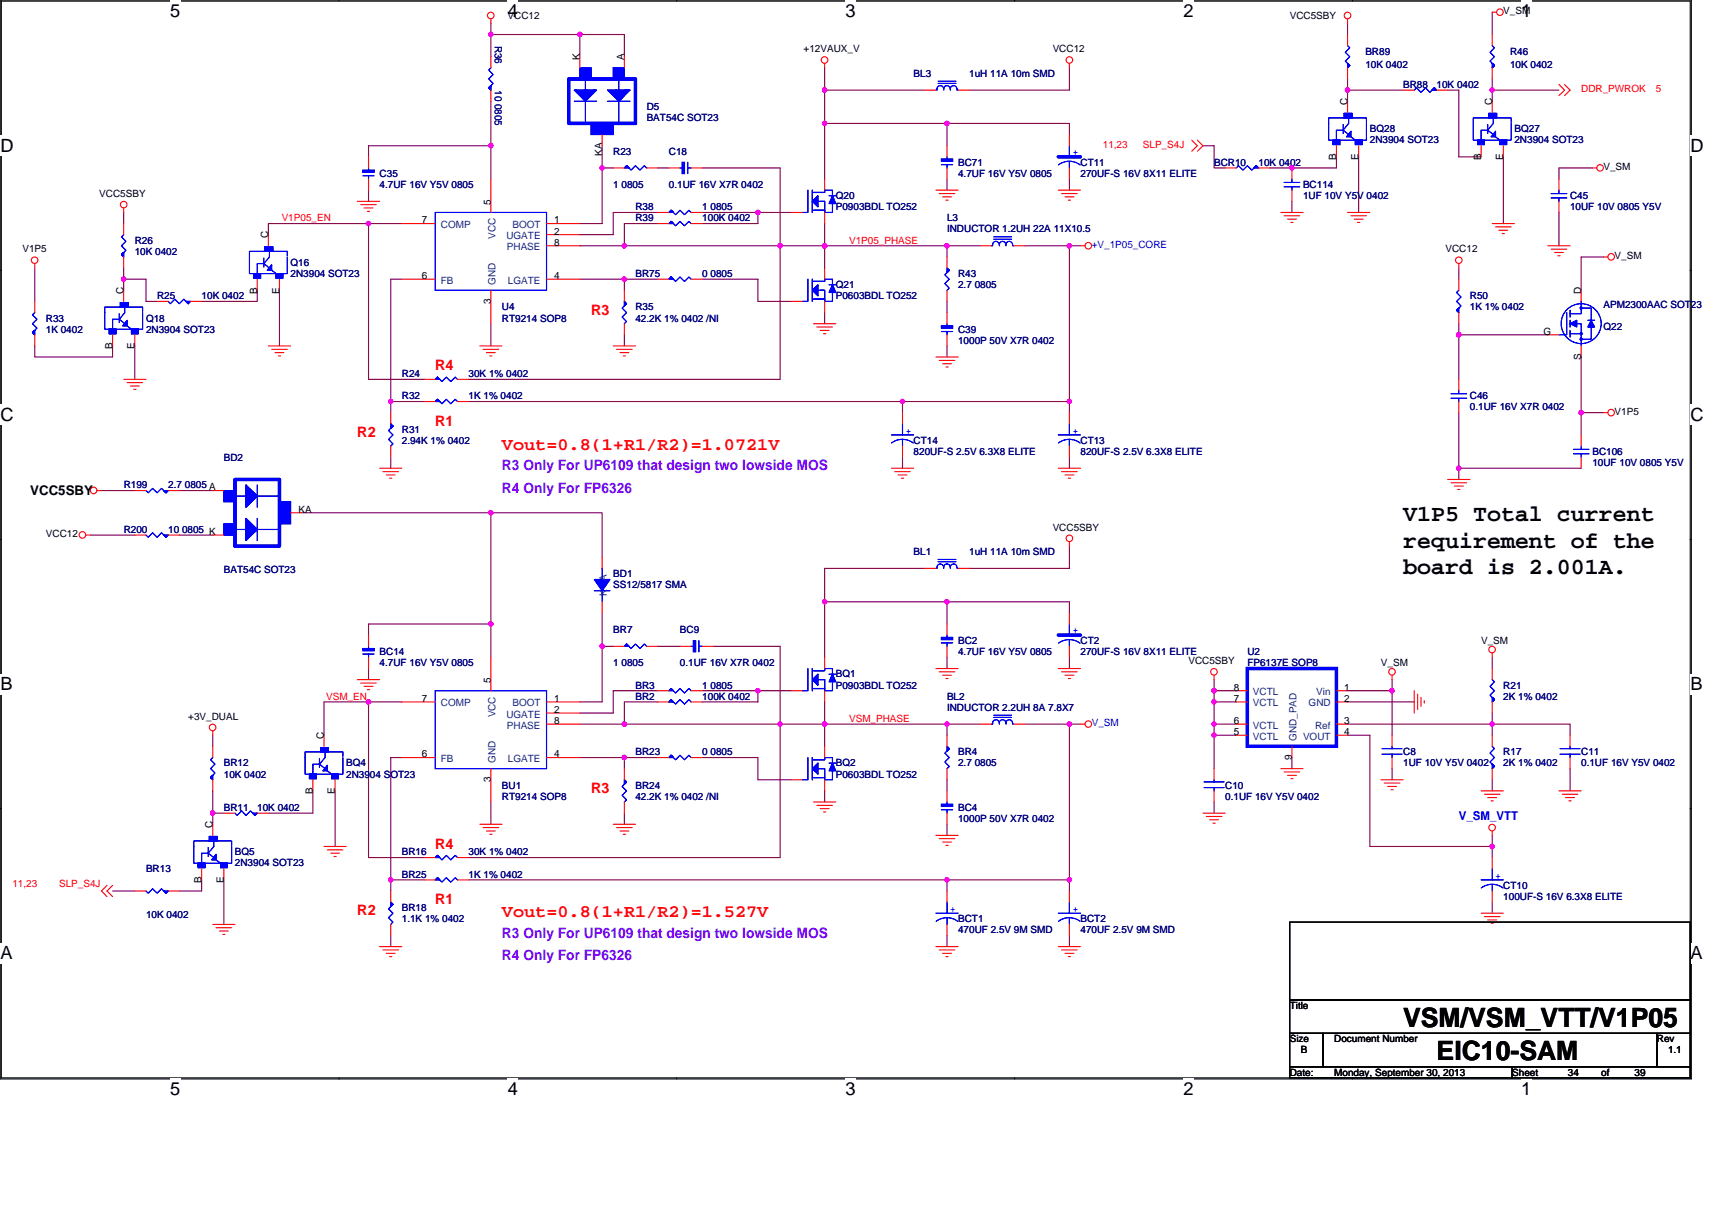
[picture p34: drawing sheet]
<svg xmlns="http://www.w3.org/2000/svg" width="297mm" height="210mm" viewBox="0 0 297 210" stroke-linecap="round" stroke-linejoin="round" font-family="sans-serif">
<defs><g id="words">
<g font-size="4.6">
<text x="243.5" y="178.2">VSM/VSM_VTT/V1P05</text>
<text x="249.3" y="184">EIC10-SAM</text>
</g>
<g font-size="4">
<text x="243.5" y="90.4">V1P5 Total current</text>
<text x="243.5" y="95">requirement of the</text>
<text x="243.5" y="99.6">board is 2.001A.</text>
</g>
<g font-size="3.2">
<text x="29.5" y="2.9">5</text>
<text x="88.1" y="2.9">4</text>
<text x="146.7" y="2.9">3</text>
<text x="205.3" y="2.9">2</text>
<text x="263.9" y="2.9">1</text>
<text x=".1" y="26.4">D</text>
<text x="293.3" y="26.4">D</text>
<text x=".1" y="73.1">C</text>
<text x="293.3" y="73.1">C</text>
<text x=".1" y="119.8">B</text>
<text x="293.3" y="119.8">B</text>
<text x=".1" y="166.5">A</text>
<text x="293.3" y="166.5">A</text>
<text x="29.5" y="190">5</text>
<text x="88.1" y="190">4</text>
<text x="146.7" y="190">3</text>
<text x="205.3" y="190">2</text>
<text x="263.9" y="190">1</text>
</g>
<g font-size="3.1" fill="#f00">
<text x="87.1" y="78.1">Vout=0.8(1+R1/R2)=1.0721V</text>
<text x="87.1" y="159.1">Vout=0.8(1+R1/R2)=1.527V</text>
</g>
<g font-size="2.5" fill="#f00">
<text x="102.5" y="54.6">R3</text>
<text x="75.5" y="64.3">R4</text>
<text x="62" y="75.9">R2</text>
<text x="75.5" y="73.9">R1</text>
<text x="102.5" y="137.6">R3</text>
<text x="75.5" y="147.3">R4</text>
<text x="62" y="158.9">R2</text>
<text x="75.5" y="156.9">R1</text>
</g>
<g font-size="2.5" fill="#8000ff">
<text x="87.1" y="81.6">R3 Only For UP6109 that design two lowside MOS</text>
<text x="87.1" y="85.5">R4 Only For FP6326</text>
<text x="87.1" y="162.7">R3 Only For UP6109 that design two lowside MOS</text>
<text x="87.1" y="166.6">R4 Only For FP6326</text>
</g>
<text font-size="2.3" x="5.2" y="85.9">VCC5SBY</text>
<text font-size="2.1" fill="#00f" x="253.1" y="142.3">V_SM_VTT</text>
<g font-size="1.7">
<text x="88.1" y="3.3">VCC12</text>
<text x="223.8" y="3.3">VCC5SBY</text>
<text x="260.8" y="2.5">V_SM</text>
<text x="100.6" y="10.4" transform="rotate(-90 100.6 10.4)">K</text>
<text x="108.3" y="10.4" transform="rotate(-90 108.3 10.4)">A</text>
<text x="139.4" y="9.1">+12VAUX_V</text>
<text x="182.6" y="9.1">VCC12</text>
<text x="233.8" y="18.1" transform="rotate(-90 233.8 18.1)">C</text>
<text x="258.9" y="18.1" transform="rotate(-90 258.9 18.1)">C</text>
<text x="104.5" y="27" transform="rotate(-90 104.5 27)">KA</text>
<text x="231.9" y="27.8" transform="rotate(-90 231.9 27.8)">B</text>
<text x="235.7" y="27.8" transform="rotate(-90 235.7 27.8)">E</text>
<text x="257" y="27.8" transform="rotate(-90 257 27.8)">B</text>
<text x="260.8" y="27.8" transform="rotate(-90 260.8 27.8)">E</text>
<text x="278.2" y="29.5">V_SM</text>
<text x="17.2" y="34.2">VCC5SBY</text>
<text x="85.1" y="35.5" transform="rotate(-90 85.1 35.5)">5</text>
<text x="46.5" y="41.3" transform="rotate(-90 46.5 41.3)">C</text>
<text x="73.2" y="38.8">7</text>
<text x="96.2" y="40.7">2</text>
<text x="96.2" y="38.8">1</text>
<text x="3.9" y="43.8">V1P5</text>
<text x="96.2" y="42.6">8</text>
<text x="250.8" y="43.8">VCC12</text>
<text x="280.1" y="45">V_SM</text>
<text x="21.4" y="50.9" transform="rotate(-90 21.4 50.9)">C</text>
<text x="44.6" y="50.9" transform="rotate(-90 44.6 50.9)">B</text>
<text x="48.5" y="50.9" transform="rotate(-90 48.5 50.9)">E</text>
<text x="73.2" y="48.4">6</text>
<text x="85.1" y="52.7" transform="rotate(-90 85.1 52.7)">3</text>
<text x="96.2" y="48.4">4</text>
<text x="274.3" y="50.9" transform="rotate(-90 274.3 50.9)">D</text>
<text x="267.8" y="58.1">G</text>
<text x="19.5" y="60.6" transform="rotate(-90 19.5 60.6)">B</text>
<text x="23.4" y="60.6" transform="rotate(-90 23.4 60.6)">E</text>
<text x="274.3" y="62.5" transform="rotate(-90 274.3 62.5)">S</text>
<text x="280.1" y="72">V1P5</text>
<text x="51.8" y="89">KA</text>
<text x="8" y="93.2">VCC12</text>
<text x="182.6" y="92.1">VCC5SBY</text>
<text x="257" y="111.8">V_SM</text>
<text x="85.1" y="118.5" transform="rotate(-90 85.1 118.5)">5</text>
<text x="206.2" y="115.3">VCC5SBY</text>
<text x="214.1" y="119.8">8</text>
<text x="233.2" y="119.8">1</text>
<text x="239.6" y="115.6">V_SM</text>
<text x="32.7" y="124.9">+3V_DUAL</text>
<text x="73.2" y="121.8">7</text>
<text x="96.2" y="123.7">2</text>
<text x="96.2" y="125.6">8</text>
<text x="96.2" y="121.8">1</text>
<text x="214.1" y="125.6">6</text>
<text x="214.1" y="121.8">7</text>
<text x="233.2" y="121.8">2</text>
<text x="233.2" y="125.6">3</text>
<text x="56.2" y="128.2" transform="rotate(-90 56.2 128.2)">C</text>
<text x="73.2" y="131.4">6</text>
<text x="96.2" y="131.4">4</text>
<text x="214.1" y="127.6">5</text>
<text x="224.1" y="131.8" transform="rotate(-90 224.1 131.8)">9</text>
<text x="233.2" y="127.6">4</text>
<text x="54.3" y="137.8" transform="rotate(-90 54.3 137.8)">B</text>
<text x="58.1" y="137.8" transform="rotate(-90 58.1 137.8)">E</text>
<text x="85.1" y="135.7" transform="rotate(-90 85.1 135.7)">3</text>
<text x="36.9" y="143.6" transform="rotate(-90 36.9 143.6)">C</text>
<text x="35" y="153.3" transform="rotate(-90 35 153.3)">B</text>
<text x="38.8" y="153.3" transform="rotate(-90 38.8 153.3)">E</text>
<text x="223.8" y="175.1">Title</text>
<text x="223.8" y="180.9">Size</text>
<text x="225.7" y="182.8">B</text>
<text x="231.5" y="180.9">Document Number</text>
<text x="287.5" y="180.9">Rev</text>
<text x="289.4" y="182.8">1.1</text>
<text x="223.8" y="186.7">Date:</text>
<text x="231.5" y="186.7">Monday, September 30, 2013</text>
<text x="262.4" y="186.7">Sheet</text>
<text x="272" y="186.7">34</text>
<text x="277.8" y="186.7">of</text>
<text x="283.6" y="186.7">39</text>
</g>
<g font-size="1.7" fill="#000080">
<text x="85.9" y="7.9" transform="rotate(90 85.9 7.9)">R36</text>
<text x="236.9" y="9.5">BR89</text>
<text x="236.9" y="11.8">10K 0402</text>
<text x="262" y="9.5">R46</text>
<text x="262" y="11.8">10K 0402</text>
<text x="85.9" y="15.6" transform="rotate(90 85.9 15.6)">10 0805</text>
<text x="158.5" y="13.3">BL3</text>
<text x="168.2" y="13.3">1uH 11A 10m SMD</text>
<text x="243.5" y="15.2">BR88</text>
<text x="249.3" y="15.2">10K 0402</text>
<text x="112.2" y="19.1">D5</text>
<text x="112.2" y="21">BAT54C SOT23</text>
<text x="237.7" y="23">BQ28</text>
<text x="262.8" y="23">BQ27</text>
<text x="106.4" y="26.8">R23</text>
<text x="116.1" y="26.8">C18</text>
<text x="166.2" y="28.8">BC71</text>
<text x="187.5" y="28.8">CT11</text>
<text x="210.6" y="28.8">BCR10</text>
<text x="218.4" y="28.8">10K 0402</text>
<text x="237.7" y="24.9">2N3904 SOT23</text>
<text x="262.8" y="24.9">2N3904 SOT23</text>
<text x="65.9" y="30.7">C35</text>
<text x="65.9" y="32.6">4.7UF 16V Y5V 0805</text>
<text x="106.4" y="32.6">1 0805</text>
<text x="116.1" y="32.6">0.1UF 16V X7R 0402</text>
<text x="145" y="34.5">Q20</text>
<text x="166.2" y="30.7">4.7UF 16V Y5V 0805</text>
<text x="187.5" y="30.7">270UF-S 16V 8X11 ELITE</text>
<text x="226.1" y="32.6">BC114</text>
<text x="226.1" y="34.5">1UF 10V Y5V 0402</text>
<text x="272.4" y="34.5">C45</text>
<text x="110.3" y="36.5">R38</text>
<text x="110.3" y="38.4">R39</text>
<text x="121.9" y="36.5">1 0805</text>
<text x="121.9" y="38.4">100K 0402</text>
<text x="145" y="36.5">P0903BDL TO252</text>
<text x="164.3" y="38.4">L3</text>
<text x="164.3" y="40.3">INDUCTOR 1.2UH 22A 11X10.5</text>
<text x="272.4" y="36.5">10UF 10V 0805 Y5V</text>
<text x="23.4" y="42.3">R26</text>
<text x="23.4" y="44.2">10K 0402</text>
<text x="50.4" y="46.1">Q16</text>
<text x="27.3" y="51.9">R25</text>
<text x="35" y="51.9">10K 0402</text>
<text x="50.4" y="48.1">2N3904 SOT23</text>
<text x="87.1" y="53.8">U4</text>
<text x="110.3" y="53.8">R35</text>
<text x="110.3" y="48.1">BR75</text>
<text x="121.9" y="48.1">0 0805</text>
<text x="145" y="50">Q21</text>
<text x="145" y="51.9">P0603BDL TO252</text>
<text x="166.2" y="48.1">R43</text>
<text x="166.2" y="50">2.7 0805</text>
<text x="255" y="51.9">R50</text>
<text x="255" y="53.8">1K 1% 0402</text>
<text x="278.2" y="53.5">APM2300AAC SOT23</text>
<text x="8" y="55.8">R33</text>
<text x="8" y="57.7">1K 0402</text>
<text x="25.3" y="55.8">Q18</text>
<text x="25.3" y="57.7">2N3904 SOT23</text>
<text x="87.1" y="55.8">RT9214 SOP8</text>
<text x="110.3" y="55.8">42.2K 1% 0402 /NI</text>
<text x="166.2" y="57.7">C39</text>
<text x="166.2" y="59.6">1000P 50V X7R 0402</text>
<text x="278.2" y="57.3">Q22</text>
<text x="69.7" y="65.4">R24</text>
<text x="81.3" y="65.4">30K 1% 0402</text>
<text x="69.7" y="69.3">R32</text>
<text x="81.3" y="69.3">1K 1% 0402</text>
<text x="255" y="69.3">C46</text>
<text x="255" y="71.2">0.1UF 16V X7R 0402</text>
<text x="69.7" y="75.1">R31</text>
<text x="69.7" y="77">2.94K 1% 0402</text>
<text x="158.5" y="77">CT14</text>
<text x="187.5" y="77">CT13</text>
<text x="38.8" y="79.9">BD2</text>
<text x="158.5" y="79">820UF-S 2.5V 6.3X8 ELITE</text>
<text x="187.5" y="79">820UF-S 2.5V 6.3X8 ELITE</text>
<text x="276.3" y="79">BC106</text>
<text x="276.3" y="80.9">10UF 10V 0805 Y5V</text>
<text x="21.5" y="84.8">R199</text>
<text x="29.2" y="84.8">2.7 0805 A</text>
<text x="21.5" y="92.5">R200</text>
<text x="29.2" y="92.5">10 0805 K</text>
<text x="38.8" y="99.4">BAT54C SOT23</text>
<text x="106.4" y="100.2">BD1</text>
<text x="158.5" y="96.3">BL1</text>
<text x="168.2" y="96.3">1uH 11A 10m SMD</text>
<text x="106.4" y="102.1">SS12/5817 SMA</text>
<text x="65.9" y="113.7">BC14</text>
<text x="106.4" y="109.8">BR7</text>
<text x="118" y="109.8">BC9</text>
<text x="166.2" y="111.8">BC2</text>
<text x="166.2" y="113.7">4.7UF 16V Y5V 0805</text>
<text x="187.5" y="111.8">CT2</text>
<text x="187.5" y="113.7">270UF-S 16V 8X11 ELITE</text>
<text x="216.4" y="113.7">U2</text>
<text x="65.9" y="115.6">4.7UF 16V Y5V 0805</text>
<text x="106.4" y="115.6">1 0805</text>
<text x="110.3" y="119.5">BR3</text>
<text x="118" y="115.6">0.1UF 16V X7R 0402</text>
<text x="121.9" y="119.5">1 0805</text>
<text x="145" y="117.6">BQ1</text>
<text x="145" y="119.5">P0903BDL TO252</text>
<text x="216.4" y="115.6">FP6137E SOP8</text>
<text x="260.8" y="119.5">R21</text>
<text x="110.3" y="121.4">BR2</text>
<text x="121.9" y="121.4">100K 0402</text>
<text x="164.3" y="121.4">BL2</text>
<text x="164.3" y="123.4">INDUCTOR 2.2UH 8A 7.8X7</text>
<text x="260.8" y="121.4">2K 1% 0402</text>
<text x="110.3" y="131.1">BR23</text>
<text x="121.9" y="131.1">0 0805</text>
<text x="166.2" y="131.1">BR4</text>
<text x="243.5" y="131.1">C8</text>
<text x="260.8" y="131.1">R17</text>
<text x="274.3" y="131.1">C11</text>
<text x="38.8" y="133">BR12</text>
<text x="38.8" y="134.9">10K 0402</text>
<text x="60.1" y="133">BQ4</text>
<text x="60.1" y="134.9">2N3904 SOT23</text>
<text x="87.1" y="136.9">BU1</text>
<text x="110.3" y="136.9">BR24</text>
<text x="145" y="133">BQ2</text>
<text x="145" y="134.9">P0603BDL TO252</text>
<text x="166.2" y="133">2.7 0805</text>
<text x="212.6" y="136.9">C10</text>
<text x="243.5" y="133">1UF 10V Y5V 0402</text>
<text x="260.8" y="133">2K 1% 0402</text>
<text x="274.3" y="133">0.1UF 16V Y5V 0402</text>
<text x="38.8" y="140.7">BR11</text>
<text x="44.6" y="140.7">10K 0402</text>
<text x="87.1" y="138.8">RT9214 SOP8</text>
<text x="110.3" y="138.8">42.2K 1% 0402 /NI</text>
<text x="166.2" y="140.7">BC4</text>
<text x="166.2" y="142.7">1000P 50V X7R 0402</text>
<text x="212.6" y="138.8">0.1UF 16V Y5V 0402</text>
<text x="40.8" y="148.4">BQ5</text>
<text x="69.7" y="148.4">BR16</text>
<text x="81.3" y="148.4">30K 1% 0402</text>
<text x="25.3" y="151.3">BR13</text>
<text x="40.8" y="150.4">2N3904 SOT23</text>
<text x="69.7" y="152.3">BR25</text>
<text x="81.3" y="152.3">1K 1% 0402</text>
<text x="260.8" y="154.2">CT10</text>
<text x="25.3" y="159.3">10K 0402</text>
<text x="69.7" y="158.1">BR18</text>
<text x="69.7" y="160">1.1K 1% 0402</text>
<text x="166.2" y="160">BCT1</text>
<text x="166.2" y="162">470UF 2.5V 9M SMD</text>
<text x="187.5" y="160">BCT2</text>
<text x="187.5" y="162">470UF 2.5V 9M SMD</text>
<text x="260.8" y="156.2">100UF-S 16V 6.3X8 ELITE</text>
</g>
<g font-size="1.7" fill="#f00">
<text x="274.3" y="16">DDR_PWROK</text>
<text x="287.3" y="16">5</text>
<text x="191.3" y="25.7">11,23</text>
<text x="198.3" y="25.7">SLP_S4J</text>
<text x="48.9" y="38.4">V1P05_EN</text>
<text x="147.3" y="42.3">V1P05_PHASE</text>
<text x="56.6" y="121.4">VSM_EN</text>
<text x="147.3" y="125.3">VSM_PHASE</text>
<text x="2.2" y="153.9">11,23</text>
<text x="10.3" y="153.9">SLP_S4J</text>
</g>
<g font-size="1.7" fill="#00f">
<text x="186.1" y="26.9">+</text>
<text x="189.4" y="43.1">+V_1P05_CORE</text>
<text x="157.2" y="75.3">+</text>
<text x="186.1" y="75.3">+</text>
<text x="186.1" y="109.9">+</text>
<text x="189.4" y="126">V_SM</text>
<text x="259.5" y="152.5">+</text>
<text x="164.9" y="158.3">+</text>
<text x="186.1" y="158.3">+</text>
</g>
<g font-size="1.7" fill="#004080">
<text x="76.5" y="39.6">COMP</text>
<text x="86" y="41.5" transform="rotate(-90 86 41.5)">VCC</text>
<text x="87.9" y="41.5">UGATE</text>
<text x="88.9" y="39.6">BOOT</text>
<text x="87.9" y="43.4">PHASE</text>
<text x="76.5" y="49.2">FB</text>
<text x="86" y="49.4" transform="rotate(-90 86 49.4)">GND</text>
<text x="88.1" y="49.2">LGATE</text>
<text x="105.3" y="100.8" transform="rotate(-90 105.3 100.8)">A</text>
<text x="105.3" y="103.5" transform="rotate(-90 105.3 103.5)">K</text>
<text x="76.5" y="122.6">COMP</text>
<text x="86" y="124.5" transform="rotate(-90 86 124.5)">VCC</text>
<text x="87.9" y="124.5">UGATE</text>
<text x="88.9" y="122.6">BOOT</text>
<text x="217.4" y="122.6">VCTL</text>
<text x="217.4" y="120.6">VCTL</text>
<text x="227.1" y="122.6">GND</text>
<text x="228.4" y="120.6">Vin</text>
<text x="87.9" y="126.4">PHASE</text>
<text x="217.4" y="128.4">VCTL</text>
<text x="217.4" y="126.4">VCTL</text>
<text x="225" y="128.5" transform="rotate(-90 225 128.5)">GND_PAD</text>
<text x="226.1" y="128.4">VOUT</text>
<text x="228.2" y="126.4">Ref</text>
<text x="76.5" y="132.2">FB</text>
<text x="86" y="132.4" transform="rotate(-90 86 132.4)">GND</text>
<text x="88.1" y="132.2">LGATE</text>
</g>
</g></defs>
<path d="M0 0h293.5v187.2h-293.5zM.2 .2h293.1v186.8h-293.1z" fill="none" stroke="#000" stroke-width=".19"/>
<g fill="#fff">
<path d="M29.5 .1h1.8v3.5h-1.8z"/>
<path d="M29.5 187.2h1.8v3.5h-1.8z"/>
</g>
<path d="M58.8 0v.2M58.8 187v.2" fill="none" stroke="#000" stroke-width=".19"/>
<g fill="#fff">
<path d="M88.1 .1h1.8v3.5h-1.8z"/>
<path d="M88.1 187.2h1.8v3.5h-1.8z"/>
</g>
<path d="M117.4 0v.2M117.4 187v.2" fill="none" stroke="#000" stroke-width=".19"/>
<g fill="#fff">
<path d="M146.7 .1h1.8v3.5h-1.8z"/>
<path d="M146.7 187.2h1.8v3.5h-1.8z"/>
</g>
<path d="M176 0v.2M176 187v.2" fill="none" stroke="#000" stroke-width=".19"/>
<g fill="#fff">
<path d="M205.3 .1h1.8v3.5h-1.8z"/>
<path d="M205.3 187.2h1.8v3.5h-1.8z"/>
</g>
<path d="M234.7 0v.2M234.7 187v.2" fill="none" stroke="#000" stroke-width=".19"/>
<g fill="#fff">
<path d="M263.9 .1h1.8v3.5h-1.8z"/>
<path d="M263.9 187.2h1.8v3.5h-1.8z"/>
<path d="M.1 23.5h2.3v3.6h-2.3z"/>
<path d="M293.3 23.5h2.3v3.6h-2.3z"/>
<path d="M.1 70.3h2.3v3.5h-2.3z"/>
<path d="M293.3 70.3h2.3v3.5h-2.3z"/>
</g>
<path d="M0 46.9h.2M293.3 46.9h.2" fill="none" stroke="#000" stroke-width=".19"/>
<g fill="#fff">
<path d="M.1 117h2.1v3.5h-2.1z"/>
<path d="M293.3 117h2.1v3.5h-2.1z"/>
</g>
<path d="M0 93.6h.2M293.3 93.6h.2" fill="none" stroke="#000" stroke-width=".19"/>
<g fill="#fff">
<path d="M.1 163.7h2.1v3.5h-2.1z"/>
<path d="M293.3 163.7h2.1v3.5h-2.1z"/>
</g>
<path d="M0 140.3h.2M293.3 140.3h.2M223.8 179.3h5.8v5.8h-5.8zM223.8 160h69.5v13.5h-69.5zM223.8 173.5h69.5v5.8h-69.5zM229.6 179.3h57.9v5.8h-57.9zM287.5 179.3h5.8v5.8h-5.8zM223.8 185.1h38.6v1.9h-38.6zM262.4 185.1h30.9v1.9h-30.9z" fill="none" stroke="#000" stroke-width=".19"/>
<g fill="none" stroke="#800040" stroke-width=".19">
<path d="M85.2 6h15.4M85.2 4v2M85.2 17.6v7.7M85.2 6v3.8M100.6 6v3.8M100.6 6h7.7v3.8M143.1 15.6h17.4M143.1 15.6v5.8M143.1 11.8v3.8M185.5 11.8v3.8h-17.3M233.8 15.6v2M233.8 4v2"/>
<path d="M233.8 13.7v1.9M233.8 15.6h9.7M251.2 15.6h1.9v11.6h3.9M258.9 15.6h11.6M258.9 15.6v2M258.9 13.7v1.9M258.9 2.1v3.9M21.5 36.9v1.9M63.9 38.8h5.8M63.9 38.8v27h9.7M63.9 33v1.9M63.9 38.8h-17.3v1.9"/>
<path d="M85.2 25.3h-21.3v1.9M85.2 25.3v5.8M104.5 29.1h1.9M104.5 29.1v9.7h-3.9M104.5 25.3v3.8M114.1 36.9h-7.7v3.8h-5.8M114.1 38.8h-5.8v3.9M114.1 29.1h2M121.9 36.9h9.6M121.9 29.1h13.5v13.6M131.5 36.9v1.9h-9.6M131.5 36.9h5.8"/>
<path d="M143.1 21.4h21.2M143.1 21.4v9.7M143.1 38.8v3.9M164.3 21.4h21.2v1.9M164.3 21.4v3.9M164.3 31.1v1.9M185.5 31.1v1.9M208.7 25.3h1.9v3.8h2M224.2 34.9v2M231.9 27.2v1.9h-11.6M235.7 27.2v9.7M260.8 27.2v11.6"/>
<path d="M270.5 36.9v5.8M276.3 29.1h-5.8v2M6 46.5v5.8M21.5 48.5v1.9M21.5 48.5h3.8v3.8h2M21.5 46.5v2M44.6 50.4v1.9h-9.6M48.5 50.4v9.6M69.7 48.5h-1.9v21.2M85.2 56.2v3.8M100.6 48.5h7.7M100.6 42.7h7.7"/>
<path d="M108.3 48.5h5.8M108.3 42.7h27.1M108.3 48.5v1.9M108.3 58.1v1.9M121.9 48.5h9.6v3.8h5.8M135.4 42.7h7.7M135.4 42.7v23.1h-54.1M143.1 42.7h21.2M143.1 42.7v3.8M143.1 54.3v1.9M164.3 42.7v1.9M164.3 52.3v2"/>
<path d="M164.3 42.7h5.8M177.8 42.7h7.7M185.5 42.7v27M185.5 42.7h2M253.1 58.1h15.5M253.1 56.2v9.6M253.1 46.5v2M278.2 44.6h-3.9v5.8M6 60v2h13.5v-2M23.4 60v5.8M67.8 69.7h5.8M67.8 79.3v2"/>
<path d="M67.8 69.7v1.9M81.3 69.7h75.3v1.9M156.6 69.7h28.9M156.6 79.3v2M164.3 60v2M185.5 69.7v1.9M185.5 79.3v2M253.1 71.6v9.7h21.2M274.3 71.6h3.9M274.3 62v9.6M274.3 71.6v3.9M15.7 92.9h7.7"/>
<path d="M17.6 85.1h5.8M31.1 85.1h5.8M31.1 92.9h5.8M52.3 89h32.9M85.2 89h19.3v7.7M85.2 89v19.3M160.5 98.6h-17.4v5.8M185.5 94.8v3.8h-17.3M253.1 81.3v1.9M63.9 116v1.9M85.2 108.3h-21.3v1.9M85.2 108.3v5.8"/>
<path d="M104.5 112.2h1.9M104.5 112.2v9.6h-3.9M104.5 106.4v5.8M114.1 119.9h-7.7v3.8h-5.8M114.1 112.2h3.9M121.9 119.9h9.6M123.8 112.2h11.6v13.5M131.5 119.9v1.9h-9.6M131.5 119.9h5.8M143.1 104.4h21.2M143.1 104.4v9.7M164.3 104.4h21.2v2"/>
<path d="M164.3 104.4v3.9M164.3 114.1v1.9M185.5 114.1v1.9M210.6 119.9h3.9M210.6 119.9v1.9M210.6 117.9v2M233.8 119.9h7.7M241.5 119.9v7.7M241.5 117.9v2M258.9 114.1v1.9M36.9 127.6v1.9M36.9 137.2v3.9h1.9"/>
<path d="M54.3 137.2v3.9h-7.7M58.1 137.2v9.7M63.9 121.8h5.8M63.9 121.8h-7.7v5.8M63.9 121.8v27h9.7M69.7 131.5h-1.9v21.2M85.2 139.2v3.8M100.6 131.5h7.7M100.6 125.7h7.7M108.3 131.5h5.8M108.3 125.7h27.1M108.3 131.5v1.9"/>
<path d="M114.1 121.8h-5.8v3.9M121.9 131.5h9.6v3.8h5.8M135.4 125.7h7.7M135.4 125.7v23.1h-54.1M143.1 125.7h21.2M143.1 125.7v3.8M143.1 137.2v2M143.1 121.8v3.9M164.3 125.7v1.9M164.3 135.3v1.9M164.3 125.7h5.8M177.8 125.7h7.7"/>
<path d="M185.5 125.7v27M185.5 125.7h2M210.6 139.2v1.9M210.6 127.6h3.9M210.6 125.7h3.9M210.6 121.8h3.9M210.6 121.8v3.9M210.6 127.6v5.8M210.6 125.7v1.9M224.2 131.5v1.9M233.8 121.8h11.6M233.8 125.7h25.1"/>
<path d="M233.8 127.6h3.9v19.3h21.2M241.5 133.4v1.9M258.9 125.7h13.5v1.9M258.9 125.7v1.9M258.9 135.3v1.9M258.9 123.7v2M272.4 133.4v3.8M19.5 154.6h3.9M35 152.7v1.9h-3.9M36.9 141.1v1.9M38.8 152.7v7.7M67.8 152.7h5.8"/>
<path d="M67.8 152.7v1.9M81.3 152.7h83v1.9M108.3 141.1v1.9M164.3 152.7h21.2v1.9M164.3 143v2M258.9 156.5v2M258.9 146.9v1.9M258.9 145v1.9M67.8 162.3v2M164.3 162.3v2M185.5 162.3v2"/>
</g>
<g fill="#f0f" stroke="#f0f" stroke-width=".19">
<circle cx="210.6" cy="127.6" r=".38"/>
<circle cx="241.5" cy="119.9" r=".38"/>
<circle cx="258.9" cy="125.7" r=".38"/>
<circle cx="210.6" cy="125.7" r=".38"/>
<circle cx="210.6" cy="121.8" r=".38"/>
<circle cx="210.6" cy="119.9" r=".38"/>
<circle cx="143.1" cy="42.6" r=".38"/>
<circle cx="63.9" cy="38.8" r=".38"/>
<circle cx="164.3" cy="42.6" r=".38"/>
<circle cx="67.8" cy="69.7" r=".38"/>
<circle cx="108.3" cy="42.6" r=".38"/>
<circle cx="164.3" cy="21.4" r=".38"/>
<circle cx="131.5" cy="36.9" r=".38"/>
<circle cx="143.1" cy="21.4" r=".38"/>
<circle cx="104.5" cy="29.1" r=".38"/>
<circle cx="108.3" cy="48.4" r=".38"/>
<circle cx="100.6" cy="6" r=".38"/>
<circle cx="135.3" cy="42.6" r=".38"/>
<circle cx="21.4" cy="48.4" r=".38"/>
<circle cx="36.9" cy="141.1" r=".38"/>
<circle cx="143.1" cy="125.7" r=".38"/>
<circle cx="63.9" cy="121.8" r=".38"/>
<circle cx="164.3" cy="125.7" r=".38"/>
<circle cx="67.8" cy="152.7" r=".38"/>
<circle cx="108.3" cy="125.7" r=".38"/>
<circle cx="164.3" cy="104.4" r=".38"/>
<circle cx="131.5" cy="119.9" r=".38"/>
<circle cx="143.1" cy="104.4" r=".38"/>
<circle cx="104.5" cy="112.1" r=".38"/>
<circle cx="108.3" cy="131.4" r=".38"/>
<circle cx="185.5" cy="125.7" r=".38"/>
<circle cx="135.3" cy="125.7" r=".38"/>
<circle cx="185.5" cy="69.7" r=".38"/>
<circle cx="156.6" cy="69.7" r=".38"/>
<circle cx="185.5" cy="42.6" r=".38"/>
<circle cx="185.5" cy="152.7" r=".38"/>
<circle cx="164.3" cy="152.7" r=".38"/>
<circle cx="258.9" cy="146.9" r=".38"/>
<circle cx="253.1" cy="81.3" r=".38"/>
<circle cx="253.1" cy="58.1" r=".38"/>
<circle cx="274.3" cy="71.6" r=".38"/>
<circle cx="143.1" cy="15.6" r=".38"/>
<circle cx="85.2" cy="6" r=".38"/>
<circle cx="85.2" cy="25.3" r=".38"/>
<circle cx="85.2" cy="108.3" r=".38"/>
<circle cx="85.2" cy="89" r=".38"/>
<circle cx="224.1" cy="29.1" r=".38"/>
<circle cx="233.8" cy="15.6" r=".38"/>
<circle cx="258.9" cy="15.6" r=".38"/>
</g>
<g fill="none" stroke="#f00" stroke-width=".19">
<path d="M85.2 3.3v.7M85.2 9.8v2M85.2 15.6v2M100.6 9.8v2M108.3 9.8v2M143.1 11v.8M160.5 15.6h1.9M166.2 15.6h2M185.5 11v.8M233.8 6v1.9M233.8 11.8v1.9M233.8 17.6v1.9"/>
<path d="M233.8 3.3v.7M243.5 15.6h1.9M249.3 15.6h1.9M258.9 2.1h.8M258.9 6v1.9M258.9 11.8v1.9M258.9 17.6v1.9M270.5 14.7l1 .9-1 1M271.5 14.7l.9 .9-.9 1M21.5 36.1v.8M21.5 38.8v1.9M62 34.9h3.9"/>
<path d="M62.6 35.5h2.7M63.2 36.1h1.5M63.7 36.7h.4M63.9 27.2v1.9M63.9 31.1v1.9M69.7 38.8h5.8M85.2 31.1v5.8M94.8 38.8h5.8M104.5 23.3v2M106.4 29.1h1.9M112.2 29.1h1.9M114.1 36.9h2"/>
<path d="M114.1 38.8h2M116.1 29.1h1.9M119.9 29.1h2M119.9 36.9h2M119.9 38.8h2M137.3 36.9h1.9M143.1 31.1v1.9M143.1 36.9v1.9M162.4 33h3.8M163 33.6h2.7M163.6 34.2h1.5M164.1 34.7h.4"/>
<path d="M164.3 25.3v1.9M164.3 29.1v2M183.6 33h3.9M184.2 33.6h2.7M184.8 34.2h1.5M185.4 34.7h.3M185.5 23.3v2M185.5 29.1v2M206.8 24.3l.9 1-.9 .9M207.7 24.3l1 1-1 .9M212.6 29.1h1.9M218.4 29.1h1.9"/>
<path d="M222.2 36.9h3.9M222.8 37.4h2.7M223.4 38h1.5M224 38.6h.3M224.2 29.1v2M224.2 33v1.9M231.9 25.3v1.9M233.8 36.9h3.9M234.4 37.4h2.7M235 38h1.5M235.5 38.6h.4M235.7 25.3v1.9"/>
<path d="M257 25.3v1.9M258.9 38.8h3.9M259.5 39.4h2.7M260.1 40h1.5M260.8 25.3v1.9M270.5 31.1v1.9M270.5 34.9v2M276.3 29.1h.7M6 45.7v.8M6 52.3v2M6 58.1v1.9M19.5 58.1v1.9"/>
<path d="M21.5 44.6v1.9M21.5 50.4v1.9M23.4 58.1v1.9M27.3 52.3h1.9M33 52.3h2M44.6 48.5v1.9M46.6 40.7v2M48.5 48.5v1.9M69.7 48.5h5.8M85.2 50.4v5.8M94.8 42.7h5.8M94.8 48.5h5.8"/>
<path d="M94.8 40.7h5.8M108.3 50.4v1.9M108.3 56.2v1.9M114.1 48.5h2M119.9 48.5h2M137.3 52.3h1.9M141.2 56.2h3.8M141.7 56.7h2.7M142.3 57.3h1.5M142.9 57.9h.4M143.1 46.5v2M143.1 52.3v2"/>
<path d="M164.3 44.6v1.9M164.3 50.4v1.9M164.3 54.3v1.9M164.3 58.1v1.9M170.1 42.7h1.9M175.9 42.7h1.9M187.5 42.7h.8M253.1 45.7v.8M253.1 48.5v1.9M253.1 54.3v1.9M260.6 40.5h.4M268.6 58.1h1.9"/>
<path d="M268.6 42.7h3.8M269.1 43.2h2.7M269.7 43.8h1.5M270.3 44.4h.4M274.3 50.4v1.9M278.2 44.6h.8M21.5 65.8h3.8M22.1 66.4h2.6M22.6 67h1.6M23.2 67.6h.4M46.6 60h3.8M47.1 60.6h2.7"/>
<path d="M47.7 61.2h1.6M48.3 61.8h.4M67.8 71.6v2M67.8 77.4v1.9M73.6 65.8h1.9M73.6 69.7h1.9M79.4 65.8h1.9M79.4 69.7h1.9M83.2 60h3.9M83.8 60.6h2.7M84.4 61.2h1.5M85 61.8h.4"/>
<path d="M106.4 60h3.9M107 60.6h2.7M107.6 61.2h1.5M108.1 61.8h.4M156.6 71.6v2M156.6 77.4v1.9M162.4 62h3.8M163 62.5h2.7M163.6 63.1h1.5M164.1 63.7h.4M185.5 71.6v2M185.5 77.4v1.9"/>
<path d="M253.1 65.8v2M253.1 69.7v1.9M274.3 60v2M274.3 75.5v1.9M274.3 79.3v2M278.2 71.6h.8M14.9 92.9h.8M16.8 85.1h.8M23.4 85.1h1.9M23.4 92.9h1.9M29.2 85.1h1.9M29.2 92.9h1.9"/>
<path d="M36.9 85.1h1.9M36.9 92.9h1.9M50.4 89h1.9M65.9 81.3h3.8M66.4 81.9h2.7M67 82.4h1.6M67.6 83h.4M104.5 96.7v1.9M154.7 81.3h3.8M155.2 81.9h2.7M155.8 82.4h1.6M156.4 83h.4"/>
<path d="M160.5 98.6h1.9M166.2 98.6h2M183.6 81.3h3.9M184.2 81.9h2.7M184.8 82.4h1.5M185.4 83h.3M185.5 94v.8M251.2 83.2h3.8M251.8 83.8h2.7M252.3 84.3h1.6M252.9 84.9h.4M62 117.9h3.9"/>
<path d="M62.6 118.5h2.7M63.2 119.1h1.5M63.7 119.7h.4M63.9 110.2v2M63.9 114.1v1.9M85.2 114.1v5.8M104.5 104.4v2M106.4 112.2h1.9M112.2 112.2h1.9M114.1 119.9h2M118 112.2h1.9M119.9 119.9h2"/>
<path d="M121.9 112.2h1.9M137.3 119.9h1.9M143.1 114.1v1.9M143.1 119.9v1.9M162.4 116h3.8M163 116.6h2.7M163.6 117.2h1.5M164.1 117.8h.4M164.3 108.3v1.9M164.3 112.2v1.9M183.6 116h3.9M184.2 116.6h2.7"/>
<path d="M184.8 117.2h1.5M185.4 117.8h.3M185.5 106.4v1.9M185.5 112.2v1.9M210.6 117.2v.7M214.5 119.9h1.9M231.9 119.9h1.9M241.5 117.2v.7M245.4 119.9v3.8M258.9 113.3v.8M258.9 116v1.9M36.9 126.8v.8"/>
<path d="M36.9 129.5v2M36.9 135.3v1.9M54.3 135.3v1.9M56.2 127.6v1.9M58.1 135.3v1.9M69.7 131.5h5.8M69.7 121.8h5.8M85.2 133.4v5.8M94.8 125.7h5.8M94.8 131.5h5.8M94.8 121.8h5.8M94.8 123.7h5.8"/>
<path d="M108.3 133.4v1.9M108.3 139.2v1.9M114.1 131.5h2M114.1 121.8h2M119.9 131.5h2M119.9 121.8h2M137.3 135.3h1.9M141.2 139.2h3.8M141.7 139.8h2.7M143.1 129.5v2M143.1 135.3v1.9M164.3 127.6v1.9"/>
<path d="M164.3 133.4v1.9M164.3 137.2v2M170.1 125.7h1.9M175.9 125.7h1.9M187.5 125.7h.8M210.6 133.4v1.9M210.6 137.2v2M214.5 125.7h1.9M214.5 121.8h1.9M214.5 127.6h1.9M222.2 133.4h3.9M222.8 134h2.7"/>
<path d="M223.4 134.6h1.5M224 135.1h.3M224.2 129.5v2M231.9 125.7h1.9M231.9 121.8h1.9M231.9 127.6h1.9M239.6 135.3h3.9M240.2 135.9h2.7M240.8 136.5h1.5M241.3 137.1h.4M241.5 127.6v1.9M241.5 131.5v1.9"/>
<path d="M246 120.5v2.6M246.5 121v1.6M247.1 121.6v.4M257 137.2h3.8M257.6 137.8h2.7M258.1 138.4h1.6M258.7 139h.4M258.9 121.8v1.9M258.9 127.6v1.9M258.9 133.4v1.9M270.5 137.2h3.8M271.1 137.8h2.7"/>
<path d="M271.6 138.4h1.6M272.2 139h.4M272.4 127.6v1.9M272.4 131.5v1.9M18.6 153.6l-1 1 1 1M19.5 153.6l-.9 1 .9 1M23.4 154.6h1.9M29.2 154.6h1.9M35 150.8v1.9M36.9 143v2M38.8 150.8v1.9M38.8 141.1h2"/>
<path d="M44.6 141.1h2M56.2 146.9h3.9M56.8 147.5h2.7M57.4 148.1h1.5M58 148.6h.3M67.8 154.6v1.9M73.6 152.7h1.9M73.6 148.8h1.9M79.4 152.7h1.9M79.4 148.8h1.9M83.2 143h3.9M83.8 143.6h2.7"/>
<path d="M84.4 144.2h1.5M85 144.8h.4M106.4 143h3.9M107 143.6h2.7M107.6 144.2h1.5M108.1 144.8h.4M142.3 140.3h1.5M142.9 140.9h.4M162.4 145h3.8M163 145.5h2.7M163.6 146.1h1.5M164.1 146.7h.4"/>
<path d="M164.3 141.1v1.9M164.3 154.6v1.9M185.5 154.6v1.9M208.7 141.1h3.9M209.3 141.7h2.7M209.9 142.3h1.5M210.5 142.9h.3M257 158.5h3.8M257.6 159.1h2.7M258.1 159.6h1.6M258.9 144.2v.8M258.9 148.8v2"/>
<path d="M258.9 154.6v1.9M36.9 160.4h3.9M37.5 161h2.7M38.1 161.6h1.5M38.6 162.2h.4M65.9 164.3h3.8M66.4 164.8h2.7M67 165.4h1.6M67.6 166h.4M67.8 160.4v1.9M162.4 164.3h3.8M163 164.8h2.7"/>
<path d="M163.6 165.4h1.5M164.1 166h.4M164.3 160.4v1.9M183.6 164.3h3.9M184.2 164.8h2.7M184.8 165.4h1.5M185.4 166h.3M185.5 160.4v1.9M258.7 160.2h.4"/>
<circle cx="85.2" cy="2.7" r=".57"/>
<circle cx="143.1" cy="10.4" r=".57"/>
<circle cx="185.5" cy="10.4" r=".57"/>
<circle cx="233.8" cy="2.7" r=".57"/>
<circle cx="260.2" cy="2.1" r=".57"/>
<circle cx="21.5" cy="35.5" r=".57"/>
<circle cx="277.6" cy="29.1" r=".57"/>
<circle cx="6" cy="45.2" r=".57"/>
<circle cx="188.8" cy="42.6" r=".57"/>
<circle cx="253.1" cy="45.2" r=".57"/>
<circle cx="279.5" cy="44.6" r=".57"/>
<circle cx="279.5" cy="71.6" r=".57"/>
<circle cx="14.3" cy="92.8" r=".57"/>
<circle cx="16.2" cy="85.1" r=".57"/>
<circle cx="185.5" cy="93.4" r=".57"/>
<circle cx="210.6" cy="116.6" r=".57"/>
<circle cx="241.5" cy="116.6" r=".57"/>
<circle cx="258.9" cy="112.7" r=".57"/>
<circle cx="36.9" cy="126.2" r=".57"/>
<circle cx="188.8" cy="125.7" r=".57"/>
<circle cx="258.9" cy="143.6" r=".57"/>
</g>
<g fill="none" stroke="#00f" stroke-width=".19">
<path d="M85.2 11.8l-.4 .3 .8 .8-.8 .8 .8 .8-.8 .7 .4 .4M99.6 17.6h3.9M99.6 15.6h3.9l-1.9 2zM99.8 15.6l1.8 2M100 15.6l1.6 2M100.2 15.6l1.4 2M100.4 15.6l1.2 2M100.6 15.6l1 2M100.8 15.6l.8 2M101 15.6l.6 2M101.2 15.6l.4 2M101.4 15.6l.2 2"/>
<path d="M101.6 13.7v3.9M101.6 17.6v3.8M101.8 15.6l-.2 2M102 15.6l-.4 2M102.1 15.6l-.5 2M102.3 15.6l-.7 2M102.5 15.6l-.9 2M102.7 15.6l-1.1 2M102.9 15.6l-1.3 2M103.1 15.6l-1.5 2M103.3 15.6l-1.7 2M105.4 15.6h3.9l-1.9 2z"/>
<path d="M105.4 17.6h3.9M105.6 15.6l1.8 2M105.8 15.6l1.6 2M106 15.6l1.4 2M106.2 15.6l1.2 2M106.4 15.6l1 2M106.6 15.6l.8 2M106.8 15.6l.6 2M107 15.6l.4 2M107.2 15.6l.2 2M107.4 13.7v3.9M107.4 17.6v3.8"/>
<path d="M107.6 15.6l-.2 2M107.8 15.6l-.4 2M107.9 15.6l-.5 2M108.1 15.6l-.7 2M108.3 15.6l-.9 2M108.5 15.6l-1.1 1.8 1.3-1.8M108.9 15.6l-1.5 2M109.1 15.6l-1.7 2M162.6 15.4v.2h-.2M162.6 15.4a.57 .57 0 0 1 .5-.5 .57 .57 0 0 1 .6 .5M162.8 14.5h3.1M162.8 14.1h3.1"/>
<path d="M163.7 15.4a.56 .56 0 0 1 .6-.5 .56 .56 0 0 1 .6 .5 .58 .58 0 0 1 .5-.5 .58 .58 0 0 1 .6 .5M163.7 15.4v.2M164.9 15.4v.2M166 15.4v.2h.2M233.8 7.9l.4 .4-.8 .8 .8 .7-.8 .8 .8 .8-.4 .4M245.4 15.6l.4-.4 .7 .8 .8-.8 .8 .8 .8-.8 .4 .4M258.9 7.9l.4 .4-.8 .8 .8 .7-.8 .8 .8 .8-.4 .4M63 30.5h1.9M63.9 30.5v.6M63.9 29.1v.4M75.5 36.9h19.3v13.5h-19.3zM108.3 29.1l.4-.3 .8 .7 .8-.7 .7 .7 .8-.7 .4 .3"/>
<path d="M116.1 36.9l.3-.4 .8 .8 .8-.8 .8 .8 .7-.8 .4 .4M116.1 38.8l.3-.4 .8 .8 .8-.8 .8 .8 .7-.8 .4 .4M118 29.1h.4M119.3 29.1h.6M119.3 28.2v1.9M140.2 33v3.9h-1M140.9 33v3.9M140.9 36.5h2.2M141.2 36.5h1.7M141.9 34.9h1.2v2M142.3 34.9h.8v2M143.1 33v.4h-1.9"/>
<path d="M143.1 33v.4h-2.2M143.1 33h1.3v1M143.8 34h1.2M144.4 35.3v1.6h-1.3M163.3 28.6h2M164.3 28.6v.5M164.3 27.2v.4M183.6 28.6a3.1 3.1 0 0 1 3.8 0M185.5 28v1.1M185.5 25.3v1.9M214.5 29.1l.4-.3 .8 .7 .7-.7 .8 .7 .8-.7 .4 .3M222.8 31.7h2.7"/>
<path d="M222.8 32.4h2.7M224.2 32.4v.6M224.2 31.1v.6M231.3 24.3v.8h1.1v-.8M233 21.6v1.6M233 22.6h-1.1v1.7M233.2 20.5v-.8h1.4v.8M233.8 23.3h.1M234 20.7v.7l-1 1.2 1 .7M234.4 23.7l.8 .6v.8h1.1v-.8M237.1 21.2v-.7h-6.6v3.8h6.6v-2.9M256.4 24.3v.8h1.2v-.8"/>
<path d="M258.1 21.6v1.6M258.1 22.6h-1.1v1.7M258.3 20.5v-.8h1.4v.8M258.9 23.3h.1M259.1 20.7v.7l-1 1.2 1 .7M259.5 23.7l.8 .6v.8h1.1v-.8M262.2 21.2v-.7h-6.6v3.8h6.6v-2.9M269.1 33.6h2.7M269.1 34.4h2.7M270.5 34.4v.5M270.5 33v.6M6 54.3l-.4 .3 .8 .8-.8 .8 .8 .7-.8 .8 .4 .4"/>
<path d="M19 57.1v.8h1.1v-.8M20.7 55.4h-1.2v1.7M20.7 54.4v1.6M20.9 53.3v-.8h1.3v.8M21.5 40.7l-.4 .4 .7 .8-.7 .8 .7 .7-.7 .8 .4 .4M21.5 56.2h.1M21.7 53.5v.8l-1 1.1 1 .8M22.1 56.6l.7 .5v.8h1.2v-.8M24.7 54v-.7h-6.5v3.8h6.5v-2.8M29.2 52.3l.4 .4 .7-.8 .8 .8 .8-.8 .8 .8 .3-.4M44 47.5v.8h1.2v-.8M45.8 44.8v1.5"/>
<path d="M45.8 45.7h-1.2v1.8M46 43.6v-.7h1.3v.7M46.6 46.5h.1M46.8 43.8v.8l-1 1.1 1 .8M47.1 46.9l.8 .6v.8h1.2v-.8M49.8 44.4v-.8h-6.5v3.9h6.5v-2.9M108.3 52.3l.4 .4-.8 .8 .8 .8-.8 .7 .8 .8-.4 .4M116.1 48.5l.3-.4 .8 .7 .8-.7 .8 .7 .7-.7 .4 .4M140.2 48.5v3.8h-1M140.9 48.5v3.8M140.9 51.9h2.2M141.2 51.9h1.7"/>
<path d="M141.9 50.4h1.2v1.9M142.3 50.4h.8v1.9M143.1 48.5v.3h-1.9M143.1 48.5v.3h-2.2M143.1 48.5h1.3v.9M143.8 49.4h1.2M144.4 50.8v1.5h-1.3M163.3 57.5h2M164.3 57.5v.6M164.3 56.2v.4M164.3 46.5l.4 .4-.8 .8 .8 .8-.8 .7 .8 .8-.4 .4M172.2 42.5v.2h-.2"/>
<path d="M172.2 42.4a.57 .57 0 0 1 .6-.5 .57 .57 0 0 1 .6 .5 .57 .57 0 0 1 .5-.5 .57 .57 0 0 1 .6 .5M172.4 41.5h3.1M172.4 41.1h3.1M173.4 42.5v.2M174.5 42.4a.57 .57 0 0 1 .6-.5 .57 .57 0 0 1 .6 .5M174.5 42.5v.2M175.7 42.5v.2h.2M253.1 50.4l-.4 .4 .8 .7-.8 .8 .8 .8-.8 .7 .4 .5M271.8 54.3v3.8h-1.3M272.4 55.6v1.1M272.4 53.8v1.2M272.4 57.3v1.2"/>
<path d="M272.4 57.9h1.9v2.1M272.4 56.2h1.9v1.7M274.3 52.3v2.1h-1.9M274.3 53.5h1.8v5.4h-1.8M275.5 55.6h1.2M67.8 73.6l.4 .3-.8 .8 .8 .8-.8 .7 .8 .8-.4 .4M75.5 65.8l.4-.4 .8 .8 .7-.8 .8 .8 .8-.8 .4 .4M75.5 69.7l.4-.4 .8 .8 .7-.8 .8 .8 .8-.8 .4 .4M154.7 75.5h3.8M154.7 76.9a3.1 3.1 0 0 1 3.8 0M156.6 76.2v1.2M156.6 73.6v1.9"/>
<path d="M183.6 75.5h3.9M183.6 76.9a3.1 3.1 0 0 1 3.8 0M185.5 76.2v1.2M185.5 73.6v1.9M251.8 68.3h2.7M251.8 69.1h2.7M253.1 69.1v.6M253.1 67.8v.5M273 78h2.7M273 78.8h2.7M274.3 78.8v.5M274.3 77.4v.6"/>
<path d="M25.3 85.1l.4 .4 .8-.7 .8 .7 .7-.7 .8 .7 .4-.4M25.3 92.9l.4 .3 .8-.7 .8 .7 .7-.7 .8 .7 .4-.3M40.8 91.9h3.8M40.8 86.1h3.8M42.7 84.2l1.9 1.9-1.9 1.9zM42.7 84.3l1.9 1.8M42.7 84.5l1.9 1.6M42.7 85.1l1.9 1M42.7 85.3l1.9 .8M42.7 85.5l1.9 .6M42.7 85.7l1.9 .4M42.7 85.9l1.9 .2"/>
<path d="M42.7 90.1l1.9 1.8M42.7 90.3l1.9 1.6M42.7 90.5l1.9 1.4M42.7 90.7l1.9 1.2M42.7 90.9l1.9 1M42.7 91.1l1.9 .8M42.7 91.3l1.9 .6M42.7 91.5l1.9 .4M42.7 91.7l1.9 .2M42.7 84.8l1.7 1.3-1.7-1.2M42.7 90l1.9 1.9-1.9 1.9zM44.6 84.2v3.8"/>
<path d="M44.6 90v3.8M44.6 86.1h3.9M44.6 91.9h3.9M44.6 86.1l-1.9 .2M44.6 86.1l-1.9 .4M44.6 86.1l-1.9 .6M44.6 86.1l-1.9 .8M44.6 86.1l-1.9 1M44.6 86.1l-1.9 1.3M44.6 86.1l-1.9 1.1M44.6 86.1l-1.9 1.5M44.6 86.1l-1.9 1.7"/>
<path d="M44.6 91.9l-1.9 .2M44.6 91.9l-1.9 .4M44.6 91.9l-1.9 .6M44.6 91.9l-1.9 .7M44.6 91.9l-1.9 1M44.6 91.9l-1.9 1.1M44.6 91.9l-1.9 1.3M44.6 91.9l-1.9 1.5M44.6 91.9l-1.9 1.7M104.5 98.6v2M162.6 98.4v.2h-.2M162.8 97.5h3.1"/>
<path d="M162.8 97.1h3.1M163.7 98.4a.57 .57 0 0 0-.6-.5 .57 .57 0 0 0-.5 .5M163.7 98.4v.2M164.9 98.4v.2M166 98.4a.58 .58 0 0 0-.6-.5 .58 .58 0 0 0-.5 .5 .56 .56 0 0 0-.6-.5 .56 .56 0 0 0-.6 .5M166 98.4v.2h.2M63 113.5h1.9M63.9 113.5v.6M63.9 112.2v.3M75.5 119.9h19.3v13.5h-19.3zM103.1 102.5h2.7M104.5 102.5v1.9"/>
<path d="M108.3 112.2l.4-.4 .8 .7 .8-.7 .7 .7 .8-.7 .4 .4M116.1 119.9l.3-.4 .8 .8 .8-.8 .8 .8 .7-.8 .4 .4M119.9 112.2h.4M121.3 111.2v1.9M121.3 112.2h.6M140.2 116v3.9h-1M140.9 116v3.9M140.9 119.5h2.2M141.2 119.5h1.7M141.9 117.9h1.2v2M142.3 117.9h.8v2M143.1 116v.4h-1.9"/>
<path d="M143.1 116v.4h-2.2M143.1 116h1.3v1M143.8 117h1.2M144.4 118.3v1.6h-1.3M163.3 111.6h2M164.3 111.6v.6M164.3 110.2v.4M183.7 111.6a3.1 3.1 0 0 1 3.7 0M185.5 111v1.2M185.5 108.3v1.9M258.9 117.9l.4 .4-.8 .8 .8 .8-.8 .7 .8 .8-.4 .4M36.9 131.5l-.4 .3 .8 .8-.8 .8 .8 .8-.8 .7 .4 .4"/>
<path d="M53.7 134.3v.8h1.2v-.8M55.4 131.7v1.5M55.4 132.6h-1.1v1.7M55.6 130.5v-.8h1.4v.8M56.2 133.4h.1M56.4 130.7v.8l-1 1.1 1 .8M56.8 133.8l.8 .5v.8h1.1v-.8M59.5 131.3v-.8h-6.6v3.8h6.6v-2.8M108.3 135.3l.4 .4-.8 .8 .8 .7-.8 .8 .8 .8-.4 .4M116.1 131.5l.3-.4 .8 .7 .8-.7 .8 .7 .7-.7 .4 .4M116.1 121.8l.3-.4 .8 .8 .8-.8 .8 .8 .7-.8 .4 .4M140.2 131.5v3.8h-1"/>
<path d="M140.9 131.5v3.8M140.9 134.9h2.2M141.2 134.9h1.7M141.9 133.4h1.2v1.9M142.3 133.4h.8v1.9M143.1 131.5v.3h-1.9M143.1 131.5v.3h-2.2M143.1 131.5h1.3v.9M143.8 132.4h1.2M144.4 133.8v1.5h-1.3M164.3 139.2v.4M164.3 129.5l.4 .4-.8 .8 .8 .8-.8 .7 .8 .8-.4 .4"/>
<path d="M172.2 125.5v.2h-.2M172.4 124.5h3.1M172.4 124.1h3.1M173.4 125.5v.2M174.5 125.5a.57 .57 0 0 0-.6-.6 .57 .57 0 0 0-.5 .6 .57 .57 0 0 0-.6-.6 .57 .57 0 0 0-.6 .6M174.5 125.5v.2M175.7 125.5a.57 .57 0 0 0-.6-.6 .57 .57 0 0 0-.6 .6M175.7 125.5v.2h.2M208.9 136.7h3.5M208.9 135.7h3.5M210.6 135.3v.4M210.6 136.7v.5"/>
<path d="M239.8 130.9h3.5M239.8 129.9h3.5M241.5 129.5v.4M241.5 130.9v.6M258.9 129.5l.4 .4-.8 .8 .8 .8-.8 .7 .8 .8-.4 .4M270.7 130.9h3.4M270.7 129.9h3.4M272.4 129.5v.4M272.4 130.9v.6M25.3 154.6l.4 .4 .8-.8 .8 .8 .7-.8 .8 .8 .4-.4M34.4 149.8v.8h1.2v-.8M36.1 148.1h-1.1v1.7"/>
<path d="M36.1 147.1v1.5M36.3 145.9v-.7h1.4v.7M36.9 148.8h.1M37.1 146.1v.8l-1 1.2 1 .7M37.5 149.2l.8 .6v.8h1.1v-.8M40.2 146.7v-.8h-6.6v3.9h6.6v-2.9M40.8 141.1l.3 .4 .8-.8 .8 .8 .8-.8 .7 .8 .4-.4M67.8 156.5l.4 .4-.8 .8 .8 .8-.8 .8 .8 .7-.4 .4M75.5 152.7l.4-.4 .8 .8 .7-.8 .8 .8 .8-.8 .4 .4M75.5 148.8l.4-.4 .8 .8 .7-.8 .8 .8 .8-.8 .4 .4M162.4 158.5h3.8M162.4 159.9a3.1 3.1 0 0 1 3.8 0"/>
<path d="M163.3 140.5h2M164.3 140.5v.6M164.3 159.3v1.1M164.3 156.5v2M183.6 158.5h3.9M183.7 159.9a3.1 3.1 0 0 1 3.7 0M185.5 159.3v1.1M185.5 156.5v2M257 152.7h3.8M257 154.1a3.1 3.1 0 0 1 3.8 0M258.9 153.5v1.1M258.9 150.8v1.9"/>
<circle cx="274.3" cy="56.2" r="3.5"/>
</g>
<g fill="#00f" stroke="#00f" stroke-width=".19">
<path d="M103.1 100.6h2.7l-1.3 1.9z"/>
<path d="M234.4 22.8v.9h-.8z"/>
<path d="M140.9 50.4l1-1v2z"/>
<path d="M144.4 49.4l.6 1.4h-1.2z"/>
<path d="M140.9 34.9l1-.9v1.9z"/>
<path d="M144.4 34l.6 1.3h-1.2z"/>
<path d="M276.1 55.6l.6 1.1h-1.2z"/>
<path d="M272.4 56.2l1.2-.6v1.1z"/>
<path d="M56.8 132.8v1h-.8z"/>
<path d="M37.5 148.3v.9h-.8z"/>
<path d="M140.9 133.4l1-1v1.9z"/>
<path d="M144.4 132.4l.6 1.4h-1.2z"/>
<path d="M47.1 45.9v1h-.7z"/>
<path d="M22.1 55.6v1h-.8z"/>
<path d="M140.9 117.9l1-.9v1.9z"/>
<path d="M144.4 117l.6 1.3h-1.2z"/>
<path d="M259.5 22.8v.9h-.8z"/>
<path d="M36.9 134.6v.7l-.4-.4z" fill-rule="evenodd"/>
<path d="M36.9 134.6v.7l-.4-.4z" fill-rule="evenodd"/>
<path d="M32.3 52.3h.7l-.3 .4z" fill-rule="evenodd"/>
<path d="M32.3 52.3h.7l-.3 .4z" fill-rule="evenodd"/>
<path d="M163.3 139.6h2v.4h-2z" fill-rule="evenodd"/>
<path d="M163.3 139.6h2v.4h-2z" fill-rule="evenodd"/>
<path d="M75.9 65.4l.4 .4h-.8l.4-.4 .4 .4z" fill-rule="evenodd"/>
<path d="M75.9 65.4l.4 .4h-.8l.4-.4 .4 .4z" fill-rule="evenodd"/>
<path d="M5.6 57.7l.4-.4v.8l-.4-.4 .4-.4z" fill-rule="evenodd"/>
<path d="M5.6 57.7l.4-.4v.8l-.4-.4 .4-.4z" fill-rule="evenodd"/>
<path d="M63 29.5h1.9v.4h-1.9z" fill-rule="evenodd"/>
<path d="M63 29.5h1.9v.4h-1.9z" fill-rule="evenodd"/>
<path d="M108.7 28.8l.4 .3h-.8l.4-.3 .4 .3z" fill-rule="evenodd"/>
<path d="M108.7 28.8l.4 .3h-.8l.4-.3 .4 .3z" fill-rule="evenodd"/>
<path d="M248.5 15.6l.4-.4 .4 .4h-.8l.4-.4z" fill-rule="evenodd"/>
<path d="M248.5 15.6l.4-.4 .4 .4h-.8l.4-.4z" fill-rule="evenodd"/>
<path d="M28.4 85.1h.8l-.4 .4z" fill-rule="evenodd"/>
<path d="M28.4 85.1h.8l-.4 .4z" fill-rule="evenodd"/>
<path d="M233.2 19.7h1.4v.8h-1.4z" fill-rule="evenodd"/>
<path d="M231.3 24.3h1.1v.8h-1.1z" fill-rule="evenodd"/>
<path d="M235.2 24.3h1.1v.8h-1.1z" fill-rule="evenodd"/>
<path d="M233.2 19.7h1.4v.8h-1.4z" fill-rule="evenodd"/>
<path d="M231.3 24.3h1.1v.8h-1.1z" fill-rule="evenodd"/>
<path d="M235.2 24.3h1.1v.8h-1.1z" fill-rule="evenodd"/>
<path d="M116.4 36.5l.4 .4h-.7l.3-.4 .4 .4z" fill-rule="evenodd"/>
<path d="M116.4 36.5l.4 .4h-.7l.3-.4 .4 .4z" fill-rule="evenodd"/>
<path d="M21.1 44.2l.4-.4v.8l-.4-.4 .4-.4z" fill-rule="evenodd"/>
<path d="M21.1 44.2l.4-.4v.8l-.4-.4 .4-.4z" fill-rule="evenodd"/>
<path d="M164.3 129.5l.4 .4-.4 .4 .4-.4-.4 .4z" fill-rule="evenodd"/>
<path d="M164.3 129.5l.4 .4-.4 .4 .4-.4-.4 .4z" fill-rule="evenodd"/>
<path d="M217.6 29.1l.4-.3 .4 .3h-.8l.4-.3z" fill-rule="evenodd"/>
<path d="M217.6 29.1l.4-.3 .4 .3h-.8l.4-.3z" fill-rule="evenodd"/>
<path d="M120.3 111.2h.4v1.9h-.4z" fill-rule="evenodd"/>
<path d="M120.3 111.2h.4v1.9h-.4z" fill-rule="evenodd"/>
<path d="M258.9 121l.4 .4-.4 .4v-.8l.4 .4z" fill-rule="evenodd"/>
<path d="M258.9 121l.4 .4-.4 .4v-.8l.4 .4z" fill-rule="evenodd"/>
<path d="M163.3 27.6h2v.4h-2z" fill-rule="evenodd"/>
<path d="M163.3 27.6h2v.4h-2z" fill-rule="evenodd"/>
<path d="M108.3 52.3l.4 .4-.4 .4 .4-.4-.4 .4z" fill-rule="evenodd"/>
<path d="M108.3 52.3l.4 .4-.4 .4 .4-.4-.4 .4z" fill-rule="evenodd"/>
<path d="M75.9 152.3l.4 .4h-.8l.4-.4 .4 .4z" fill-rule="evenodd"/>
<path d="M75.9 152.3l.4 .4h-.8l.4-.4 .4 .4z" fill-rule="evenodd"/>
<path d="M116.4 131.1l.4 .4h-.7l.3-.4 .4 .4z" fill-rule="evenodd"/>
<path d="M116.4 131.1l.4 .4h-.7l.3-.4 .4 .4z" fill-rule="evenodd"/>
<path d="M67.8 156.5l.4 .4-.4 .4 .4-.4-.4 .4z" fill-rule="evenodd"/>
<path d="M67.8 156.5l.4 .4-.4 .4 .4-.4-.4 .4z" fill-rule="evenodd"/>
<path d="M28.4 154.6h.8l-.4 .4z" fill-rule="evenodd"/>
<path d="M28.4 154.6h.8l-.4 .4z" fill-rule="evenodd"/>
<path d="M116.4 121.4l.4 .4h-.7l.3-.4 .4 .4z" fill-rule="evenodd"/>
<path d="M116.4 121.4l.4 .4h-.7l.3-.4 .4 .4z" fill-rule="evenodd"/>
<path d="M233.8 11l.4 .4-.4 .4v-.8l.4 .4z" fill-rule="evenodd"/>
<path d="M233.8 11l.4 .4-.4 .4v-.8l.4 .4z" fill-rule="evenodd"/>
<path d="M75.9 148.4l.4 .4h-.8l.4-.4 .4 .4z" fill-rule="evenodd"/>
<path d="M75.9 148.4l.4 .4h-.8l.4-.4 .4 .4z" fill-rule="evenodd"/>
<path d="M252.7 53.8l.4-.3v.8l-.4-.5 .4-.3z" fill-rule="evenodd"/>
<path d="M252.7 53.8l.4-.3v.8l-.4-.5 .4-.3z" fill-rule="evenodd"/>
<path d="M108.7 111.8l.4 .4h-.8l.4-.4 .4 .4z" fill-rule="evenodd"/>
<path d="M108.7 111.8l.4 .4h-.8l.4-.4 .4 .4z" fill-rule="evenodd"/>
<path d="M63 112.5h1.9v.4h-1.9z" fill-rule="evenodd"/>
<path d="M63 112.5h1.9v.4h-1.9z" fill-rule="evenodd"/>
<path d="M85.2 14.9v.7l-.4-.4z" fill-rule="evenodd"/>
<path d="M85.2 14.9v.7l-.4-.4z" fill-rule="evenodd"/>
<path d="M258.9 11l.4 .4-.4 .4v-.8l.4 .4z" fill-rule="evenodd"/>
<path d="M258.9 11l.4 .4-.4 .4v-.8l.4 .4z" fill-rule="evenodd"/>
<path d="M116.4 119.5l.4 .4h-.7l.3-.4 .4 .4z" fill-rule="evenodd"/>
<path d="M116.4 119.5l.4 .4h-.7l.3-.4 .4 .4z" fill-rule="evenodd"/>
<path d="M163.3 56.6h2v.3h-2z" fill-rule="evenodd"/>
<path d="M163.3 56.6h2v.3h-2z" fill-rule="evenodd"/>
<path d="M163.3 110.6h2v.4h-2z" fill-rule="evenodd"/>
<path d="M163.3 110.6h2v.4h-2z" fill-rule="evenodd"/>
<path d="M28.4 92.9h.8l-.4 .3z" fill-rule="evenodd"/>
<path d="M28.4 92.9h.8l-.4 .3z" fill-rule="evenodd"/>
<path d="M104.5 21.4h1.9v1.9h-1.9z" fill-rule="evenodd"/>
<path d="M106.4 11.8h1.9v1.9h-1.9z" fill-rule="evenodd"/>
<path d="M100.6 11.8h1.9v1.9h-1.9z" fill-rule="evenodd"/>
<path d="M102.5 21.4h2v1.9h-2z" fill-rule="evenodd"/>
<path d="M104.5 21.4h1.9v1.9h-1.9z" fill-rule="evenodd"/>
<path d="M106.4 11.8h1.9v1.9h-1.9z" fill-rule="evenodd"/>
<path d="M100.6 11.8h1.9v1.9h-1.9z" fill-rule="evenodd"/>
<path d="M102.5 21.4h2v1.9h-2z" fill-rule="evenodd"/>
<path d="M118.4 28.2h.4v1.9h-.4z" fill-rule="evenodd"/>
<path d="M118.4 28.2h.4v1.9h-.4z" fill-rule="evenodd"/>
<path d="M108.3 135.3l.4 .4-.4 .4 .4-.4-.4 .4z" fill-rule="evenodd"/>
<path d="M108.3 135.3l.4 .4-.4 .4 .4-.4-.4 .4z" fill-rule="evenodd"/>
<path d="M48.5 87.1h1.9v1.9h-1.9z" fill-rule="evenodd"/>
<path d="M38.8 85.1h2v2h-2z" fill-rule="evenodd"/>
<path d="M38.8 90.9h2v2h-2z" fill-rule="evenodd"/>
<path d="M48.5 89h1.9v1.9h-1.9z" fill-rule="evenodd"/>
<path d="M48.5 87.1h1.9v1.9h-1.9z" fill-rule="evenodd"/>
<path d="M38.8 85.1h2v2h-2z" fill-rule="evenodd"/>
<path d="M38.8 90.9h2v2h-2z" fill-rule="evenodd"/>
<path d="M48.5 89h1.9v1.9h-1.9z" fill-rule="evenodd"/>
<path d="M43.9 141.1h.7l-.4 .4z" fill-rule="evenodd"/>
<path d="M43.9 141.1h.7l-.4 .4z" fill-rule="evenodd"/>
<path d="M55.6 129.7h1.4v.8h-1.4z" fill-rule="evenodd"/>
<path d="M53.7 134.3h1.2v.8h-1.2z" fill-rule="evenodd"/>
<path d="M57.6 134.3h1.1v.8h-1.1z" fill-rule="evenodd"/>
<path d="M55.6 129.7h1.4v.8h-1.4z" fill-rule="evenodd"/>
<path d="M53.7 134.3h1.2v.8h-1.2z" fill-rule="evenodd"/>
<path d="M57.6 134.3h1.1v.8h-1.1z" fill-rule="evenodd"/>
<path d="M164.3 46.5l.4 .4-.4 .4 .4-.4-.4 .4z" fill-rule="evenodd"/>
<path d="M164.3 46.5l.4 .4-.4 .4 .4-.4-.4 .4z" fill-rule="evenodd"/>
<path d="M36.3 145.2h1.4v.7h-1.4z" fill-rule="evenodd"/>
<path d="M34.4 149.8h1.2v.8h-1.2z" fill-rule="evenodd"/>
<path d="M38.3 149.8h1.1v.8h-1.1z" fill-rule="evenodd"/>
<path d="M36.3 145.2h1.4v.7h-1.4z" fill-rule="evenodd"/>
<path d="M34.4 149.8h1.2v.8h-1.2z" fill-rule="evenodd"/>
<path d="M38.3 149.8h1.1v.8h-1.1z" fill-rule="evenodd"/>
<path d="M75.9 69.3l.4 .4h-.8l.4-.4 .4 .4z" fill-rule="evenodd"/>
<path d="M75.9 69.3l.4 .4h-.8l.4-.4 .4 .4z" fill-rule="evenodd"/>
<path d="M46 42.9h1.3v.7h-1.3z" fill-rule="evenodd"/>
<path d="M44 47.5h1.2v.8h-1.2z" fill-rule="evenodd"/>
<path d="M47.9 47.5h1.2v.8h-1.2z" fill-rule="evenodd"/>
<path d="M46 42.9h1.3v.7h-1.3z" fill-rule="evenodd"/>
<path d="M44 47.5h1.2v.8h-1.2z" fill-rule="evenodd"/>
<path d="M47.9 47.5h1.2v.8h-1.2z" fill-rule="evenodd"/>
<path d="M116.4 48.1l.4 .4h-.7l.3-.4 .4 .4z" fill-rule="evenodd"/>
<path d="M116.4 48.1l.4 .4h-.7l.3-.4 .4 .4z" fill-rule="evenodd"/>
<path d="M20.9 52.5h1.3v.8h-1.3z" fill-rule="evenodd"/>
<path d="M19 57.1h1.1v.8h-1.1z" fill-rule="evenodd"/>
<path d="M22.8 57.1h1.2v.8h-1.2z" fill-rule="evenodd"/>
<path d="M20.9 52.5h1.3v.8h-1.3z" fill-rule="evenodd"/>
<path d="M19 57.1h1.1v.8h-1.1z" fill-rule="evenodd"/>
<path d="M22.8 57.1h1.2v.8h-1.2z" fill-rule="evenodd"/>
<path d="M258.9 132.6l.4 .4-.4 .4v-.8l.4 .4z" fill-rule="evenodd"/>
<path d="M258.9 132.6l.4 .4-.4 .4v-.8l.4 .4z" fill-rule="evenodd"/>
<path d="M258.3 19.7h1.4v.8h-1.4z" fill-rule="evenodd"/>
<path d="M256.4 24.3h1.2v.8h-1.2z" fill-rule="evenodd"/>
<path d="M260.3 24.3h1.1v.8h-1.1z" fill-rule="evenodd"/>
<path d="M258.3 19.7h1.4v.8h-1.4z" fill-rule="evenodd"/>
<path d="M256.4 24.3h1.2v.8h-1.2z" fill-rule="evenodd"/>
<path d="M260.3 24.3h1.1v.8h-1.1z" fill-rule="evenodd"/>
<path d="M67.8 73.6l.4 .3-.4 .4 .4-.4-.4 .4z" fill-rule="evenodd"/>
<path d="M67.8 73.6l.4 .3-.4 .4 .4-.4-.4 .4z" fill-rule="evenodd"/>
<path d="M116.4 38.4l.4 .4h-.7l.3-.4 .4 .4z" fill-rule="evenodd"/>
<path d="M116.4 38.4l.4 .4h-.7l.3-.4 .4 .4z" fill-rule="evenodd"/>
<circle cx="274.3" cy="53.5" r=".18"/>
<circle cx="274.3" cy="57.9" r=".18"/>
<circle cx="274.3" cy="58.9" r=".19"/>
</g>
<path d="M98.7 13.7h11.6v7.7h-11.6zM183.6 27.2h3.9M40.8 83.2h7.7v11.6h-7.7zM183.6 110.2h3.9M216.4 116h15.5v13.5h-15.5z" fill="none" stroke="#00f" stroke-width=".57"/>
<use href="#words"/>
</svg>
